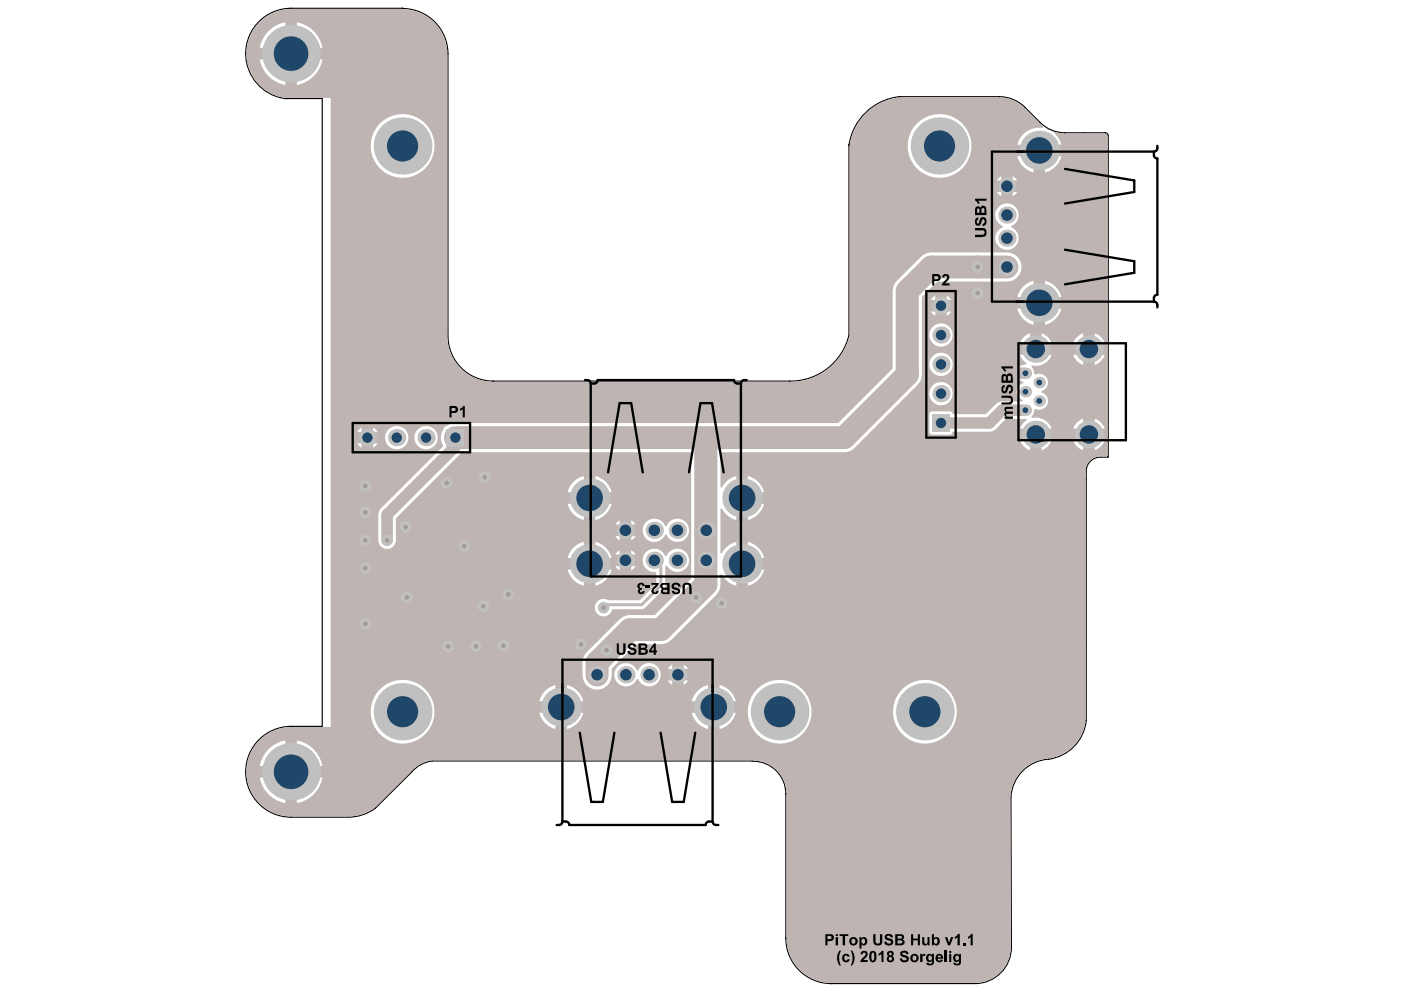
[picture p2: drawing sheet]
<svg xmlns="http://www.w3.org/2000/svg" width="297mm" height="210mm" viewBox="0 0 297 210" stroke-linecap="round" stroke-linejoin="round" font-family="sans-serif">
<g fill="none" stroke="#000" stroke-width=".24">
<path d="M52 11.3h.1M52 11.3a9.6 9.6 0 0 0 8.2 9.5M61.6 1.8a9.6 9.6 0 0 0-9.6 9.5M61.6 1.8h.1M85.2 1.8h.1M85.2 1.8h-23.6M85.2 1.8a9.7 9.7 0 0 1 9.6 9.6M94.8 11.4h.1M94.8 11.4v59.7a9.6 9.6 0 0 0 9.5 9.5M60.2 20.8h.1M60.2 20.8l.2 .1M60.4 20.9h.1"/>
<path d="M60.4 20.9h7.8v132.8h-6.6M179.6 30.7v40.2a12.7 12.7 0 0 1-12.5 9.7M179.6 30.7h.1M179.6 30.6v.1M179.6 30.6h.1M190.3 20.5a12.1 12.1 0 0 0-10.7 10.1M190.3 20.5h.1M190.4 20.5h-.1M190.4 20.5h.1M190.4 20.5h21a7.6 7.6 0 0 1 5.4 2.2M216.8 22.7h.1M216.8 22.7l3.3 3.2"/>
<path d="M220.1 25.9h.1M220.1 25.9a7.4 7.4 0 0 0 5.2 2.2M225.3 28.1h.1M225.3 28.1h8.6M229.3 28.1h.1M233.9 28.1h.1M233.9 28.1a.61 .61 0 0 1 .6 .6M234.5 28.7v67.9l-.2 .1a4 4 0 0 0-3.8 1.1l-.6 1.2-.1 .7v52.8M234.5 28.7h.1M104.3 80.6h.1M167.1 80.6h.1M167.1 80.6h-62.8"/>
<path d="M61.6 153.7a9.6 9.6 0 0 0-9.6 9.6M61.6 153.7h.1M229.8 152.5a9.2 9.2 0 0 1-7.9 8.1M229.8 152.5h.1M52 163.3h.1M52 163.3a9.6 9.6 0 0 0 9.6 9.6M61.6 172.9h.1M79.4 171a9.6 9.6 0 0 1-5.7 1.9h-12.1M79.5 171h-.1M87.1 163.4l-7.6 7.6M87.1 163.4h.1M159.4 161.1h.1"/>
<path d="M159.4 161.1a6.9 6.9 0 0 1 6.9 6.9M159.4 161.1l-68-.1-2 .6-1.3 .8-1 1M166.3 168h.1M166.3 168v30.5M221.9 160.6a8.5 8.5 0 0 0-8 8l.1 31.6M221.9 160.6h.1M166.3 198.5h.1M166.3 198.5a9.6 9.6 0 0 0 9.6 9.6M175.9 208.1h.1M214 200.2h.1M214 200.2a7.7 7.7 0 0 1-7.7 7.9h-30.4"/>
</g>
<g fill="#a6968d">
<circle cx="127.7" cy="128.6" r=".49"/>
<circle cx="77.3" cy="132" r=".49"/>
<circle cx="77.3" cy="120.2" r=".49"/>
<circle cx="77.3" cy="114.3" r=".49"/>
<circle cx="81.9" cy="114.3" r=".49"/>
<circle cx="94.8" cy="136.8" r=".49"/>
<circle cx="100.7" cy="136.8" r=".49"/>
<circle cx="106.5" cy="136.6" r=".49"/>
<circle cx="77.3" cy="102.8" r=".49"/>
<circle cx="77.3" cy="108.4" r=".49"/>
<circle cx="102.6" cy="101" r=".49"/>
<circle cx="98.2" cy="115.6" r=".49"/>
<circle cx="86.1" cy="126.4" r=".49"/>
<circle cx="85.8" cy="111.5" r=".49"/>
<circle cx="94.5" cy="102.2" r=".49"/>
<circle cx="107.5" cy="125.8" r=".49"/>
<circle cx="102.2" cy="128.3" r=".49"/>
<circle cx="147.3" cy="126.4" r=".49"/>
<circle cx="152.7" cy="127.6" r=".49"/>
<circle cx="128.3" cy="137.6" r=".49"/>
<circle cx="122.9" cy="136.3" r=".49"/>
<circle cx="206.8" cy="56.5" r=".49"/>
<circle cx="206.8" cy="62" r=".49"/>
</g>
<path d="M54.9 4.7a10.2 10.2 0 0 1 7-2.8h23a9.5 9.5 0 0 1 9.7 9.8v59.4a9.7 9.7 0 0 0 9.7 9.7h62.5a12.7 12.7 0 0 0 12.9-10.1v-39.7a11.8 11.8 0 0 1 10.9-10.4h20.5a7.5 7.5 0 0 1 5.6 2.2l3.9 3.8v.4a4.9 4.9 0 0 0-5.4 3.6h9.3a4.4 4.4 0 0 0-1.4-2.4l.1-.3 2.1 .4 8.2-.1a.62 .62 0 0 1 .7 .2 .62 .62 0 0 1 .1 .6v67.6h-1.5a3.1 3.1 0 0 0-3.1 3.1v52.4a9 9 0 0 1-8.7 8.5 8.4 8.4 0 0 0-7.3 8.3l.1 31a7.6 7.6 0 0 1-7.5 8.1h-30.4a9.5 9.5 0 0 1-9.5-9.8v-30.2a7.1 7.1 0 0 0-7.6-7.1h-67.4a7 7 0 0 0-4.6 2.6l-7.2 7.2a8.8 8.8 0 0 1-5.9 2.1h-12.1a9.5 9.5 0 0 1-9.5-9.7 9.5 9.5 0 0 1 9.8-9.3h8.1v-133.1h-9.4a9.4 9.4 0 0 1-8-6.2 9.4 9.4 0 0 1 2.3-9.8zM62.8 4.7v5.4h5.4a6.7 6.7 0 0 0-5.4-5.4zM56.8 6.6a6.6 6.6 0 0 0-1.8 3.5h5.4v-5.4a6.6 6.6 0 0 0-3.6 1.9zM62.8 12.6v5.4a6.7 6.7 0 0 0 5.4-5.4zM55 12.6a6.7 6.7 0 0 0 5.4 5.4v-5.4zM221.1 33.1v3.4a4.7 4.7 0 0 0 3.4-3.4zM215.2 33.1a4.7 4.7 0 0 0 3.5 3.4v-3.4zM192 30.9a6.8 6.8 0 0 0 13.5 0 6.8 6.8 0 0 0-13.5 0zM78.4 30.9a6.8 6.8 0 0 0 13.5 0 6.8 6.8 0 0 0-13.5 0zM214.3 37.3v.9h.9zM211.3 37.7l-.4 .5h.9v-.9zM214.3 40.6v1l.9-1zM210.9 40.6l.9 1v-1zM211.3 43.8a2.45 2.45 0 0 0 .8 4v.3a2.46 2.46 0 0 0-1 3.8 2.46 2.46 0 0 0 3.9 0 2.46 2.46 0 0 0-1-3.8v-.3a2.47 2.47 0 0 0 1.1-3.7 2.47 2.47 0 0 0-3.8-.3zM221.1 59.4v3.4h3.4a4.7 4.7 0 0 0-3.4-3.4zM216.5 60.7l-.6 .7-.7 1.4h3.5v-3.4l-1.5 .7zM200.3 62.5v1h.9zM197.3 62.9l-.4 .6h1v-1zM200.3 65.9v.9l.9-.9zM196.9 65.9l1 .9v-.9zM221.1 65.3v3.4a4.7 4.7 0 0 0 3.4-3.4zM215.2 65.3a4.7 4.7 0 0 0 3.5 3.4v-3.4zM220.4 70.5v2.1h2.1a3.3 3.3 0 0 0-2.1-2.1zM216.6 71.3l-.8 1.3h2.1v-2.1zM231.6 70.5v2.1h2.1a3.3 3.3 0 0 0-2.1-2.1zM227.8 71.3l-.8 1.3h2.2v-2.1zM196.6 70.9a2.5 2.5 0 0 0 5 0 2.5 2.5 0 0 0-5 0zM196.8 87.2l-.2 .5v3.6a.63 .63 0 0 0 .7 .7h3.6a.62 .62 0 0 0 .6-.6l8.3-.1 .8-.5 2.2-2.1h3.5a.64 .64 0 0 1 .9 .2l-.6 .5-.8 1.3h6.7a3.5 3.5 0 0 0-4.2-2.2l-.1-.3a1.81 1.81 0 0 0 .6-1.5l.3-.2a1.85 1.85 0 0 0 2.5-1 1.85 1.85 0 0 0-1.3-2.5v-.3a1.85 1.85 0 0 0 1.3-2.4 1.85 1.85 0 0 0-2.5-1l-.3-.2a1.76 1.76 0 0 0-.6-1.5l.1-.3a3.5 3.5 0 0 0 4.2-2.2h-6.7l.8 1.3 .6 .4-.1 .3a1.74 1.74 0 0 0-1.5 .7h1.3v2.4h-1.3l.9 .6v.3a1.85 1.85 0 0 0-1.4 1.7 1.85 1.85 0 0 0 1.2 1.8v.3l-4.7 .1-.9 .5-2.1 2.1h-7.1a.62 .62 0 0 0-.6-.6h-3.6zM227 75.1a3.3 3.3 0 0 0 2.2 2.1v-2.1zM231.6 75.1v2.1a3.3 3.3 0 0 0 2.1-2.1zM196.6 77.1a2.5 2.5 0 0 0 5 0 2.5 2.5 0 0 0-5 0zM196.6 83.3a2.5 2.5 0 0 0 5 0 2.5 2.5 0 0 0-5 0zM231.6 88.6v2.1h2.1a3.3 3.3 0 0 0-2.1-2.1zM227.8 89.4l-.8 1.3h2.2v-2.1zM78.9 90.5v.9h1zM76 90.9l-.4 .5h.9v-.9zM78.9 93.8v.9l1-.9zM75.6 93.8l.9 .9v-.9zM87.7 92.6a2.47 2.47 0 0 0 4.9 0 2.47 2.47 0 0 0-4.9 0zM81.5 92.6a2.47 2.47 0 0 0 4.9 0 2.47 2.47 0 0 0-4.9 0zM231.6 93.1v2.2a3.3 3.3 0 0 0 2.1-2.2zM220.4 93.1v2.2a3.3 3.3 0 0 0 2.1-2.2zM215.8 93.1a3.3 3.3 0 0 0 2.1 2.2v-2.2zM227 93.1a3.3 3.3 0 0 0 2.2 2.2v-2.2zM94.1 90.3l-.2 .2a3.4 3.4 0 0 0-.1 3.9l-13.5 13.6-.3 .9v5.4a1.86 1.86 0 0 0 1.9 1.9 1.86 1.86 0 0 0 1.9-1.9v-4.6l13.9-14h48.5v26.7l-7.7 7.7h-5.2l-1.6 .5-5.2 5.1a8.7 8.7 0 0 0-3.2 3.7 8.7 8.7 0 0 0 .3 5 3.1 3.1 0 0 0 3.5 1.4 3.1 3.1 0 0 0 2.3-3v-1.3l5.2-5.2h5.2l.8-.1 1.4-.8 9.5-9.5 .8-1.4 .1-2.9 .3-.1a4.6 4.6 0 0 0 3.1 2.4v-9.3a4.6 4.6 0 0 0-3.1 2.5l-.3-.1v-9.3l.3-.1a4.6 4.6 0 0 0 3.1 2.4v-9.3a4.6 4.6 0 0 0-3.1 2.5l-.3-.1v-7.4h26.2l1.5-.4 14.5-14.5 .4-1.5v-16.4l3.3-3.3h14.7a3.1 3.1 0 0 0 3.1-3.1 3.1 3.1 0 0 0-3.1-3.1l-16.8 .1-1.3 .8-5.1 5.1-.5 .6-.4 1.6v16.4l-11.6 11.5h-81a2.66 2.66 0 0 0-1.8 .6zM126 100.7v3.5h3.4a4.7 4.7 0 0 0-3.4-3.5zM158.2 100.7v3.5h3.5a4.7 4.7 0 0 0-3.5-3.5zM121.3 102l-.6 .7-.6 1.5h3.4v-3.5l-1.4 .7zM126 106.6v3.4a4.7 4.7 0 0 0 3.4-3.4zM158.2 106.6v3.4a4.7 4.7 0 0 0 3.5-3.4zM120.1 106.6a4.7 4.7 0 0 0 3.4 3.4v-3.4zM133.5 110.1v.9h1zM130.6 110.5l-.4 .5h.9v-.9zM136.7 110.5a2.47 2.47 0 0 0 .4 3.8 2.47 2.47 0 0 0 3.6-1.2h.3a2.46 2.46 0 0 0 3.8 1.1 2.46 2.46 0 0 0 0-3.9 2.46 2.46 0 0 0-3.8 1h-.3a2.45 2.45 0 0 0-4-.8zM133.5 113.4v1l1-1zM130.2 113.4l.9 1v-1zM133.5 116.4v.9h1zM130.6 116.8l-.4 .5h.9v-.9zM136.7 116.8a2.46 2.46 0 0 0-.5 2.8 2.46 2.46 0 0 0 2.4 1.4l.3 .2v2.3l-3.5 3.5h-6.7a1.85 1.85 0 0 0-2.7 .8 1.85 1.85 0 0 0 1.1 2.5 1.85 1.85 0 0 0 2.4-1.4h6.3l.6-.3 4.3-4.3v-4.5l.4-.1a2.47 2.47 0 0 0 3.9 .7 2.47 2.47 0 0 0-.2-3.8 2.47 2.47 0 0 0-3.8 1h-.3a2.45 2.45 0 0 0-4-.8zM126 114.6v3.5h3.4a4.7 4.7 0 0 0-3.4-3.5zM158.2 114.6v3.5h3.5a4.7 4.7 0 0 0-3.5-3.5zM121.3 115.9l-.6 .7-.6 1.5h3.4v-3.5l-1.4 .7zM133.5 119.8v.9l1-.9zM130.2 119.8l.9 .9v-.9zM126 120.5v3.4a4.7 4.7 0 0 0 3.4-3.4zM158.2 120.5v3.4a4.7 4.7 0 0 0 3.5-3.4zM120.1 120.5a4.7 4.7 0 0 0 3.4 3.4v-3.4zM144.7 140.6v.9h.9zM141.7 141l-.4 .5h.9v-.9zM130.7 141a2.47 2.47 0 0 0 .4 3.8 2.47 2.47 0 0 0 3.6-1.1h.3a2.46 2.46 0 0 0 3.8 1 2.46 2.46 0 0 0 0-3.9 2.46 2.46 0 0 0-3.8 1.1h-.3a2.45 2.45 0 0 0-4-.9zM144.7 144v.9l.9-.9zM141.3 144l.9 .9v-.9zM152.2 145v3.4h3.5a4.7 4.7 0 0 0-3.5-3.4zM147.6 146.2l-.6 .7-.7 1.5h3.5v-3.4l-1.5 .6zM120 145v3.4h3.4a4.7 4.7 0 0 0-3.4-3.4zM115.3 146.2l-.6 .7-.6 1.5h3.4v-3.4l-1.4 .6zM152.2 150.8v3.5a4.7 4.7 0 0 0 3.5-3.5zM146.3 150.8a4.7 4.7 0 0 0 3.5 3.5v-3.5zM120 150.8v3.5a4.7 4.7 0 0 0 3.4-3.5zM114.1 150.8a4.7 4.7 0 0 0 3.4 3.5v-3.5zM188.9 150.6a6.8 6.8 0 0 0 13.5 0 6.8 6.8 0 0 0-13.5 0zM158.2 150.6a6.8 6.8 0 0 0 13.5 0 6.8 6.8 0 0 0-13.5 0zM78.4 150.6a6.8 6.8 0 0 0 13.5 0 6.8 6.8 0 0 0-13.5 0zM62.8 156.7v5.4h5.4a6.7 6.7 0 0 0-5.4-5.4zM56.8 158.5a6.6 6.6 0 0 0-1.8 3.6h5.4v-5.4a6.6 6.6 0 0 0-3.6 1.8zM62.8 164.5v5.4a6.7 6.7 0 0 0 5.4-5.4zM55 164.5a6.7 6.7 0 0 0 5.4 5.4v-5.4z" fill="#beb5b2"/>
<path d="M138.4 118.6l1.4 1.3v4l-4 4.1h-7.2l-.6 .6h-.3" fill="none" stroke="#beb5b2" stroke-width=".62"/>
<path d="M98.2 92.6l-16.3 16.3v5.4M216.3 86.8h-4.3l-2.7 2.7h-10.2" fill="none" stroke="#beb5b2" stroke-width="2.4"/>
<path d="M213 56.5h-16l-5.1 5.1v17.7l-13.3 13.3h-82.3M149.3 93.5v30.2l-9.5 9.5h-6.5l-4.4 4.4M128.3 138.2l-2 2v2.6" fill="none" stroke="#beb5b2" stroke-width="4.9"/>
<circle cx="127.7" cy="128.6" r="1.22" fill="#c0c0c0"/>
<circle cx="127.7" cy="128.6" r=".49" fill="#a6968d"/>
<circle cx="77.3" cy="132" r="1.22" fill="#c0c0c0"/>
<circle cx="77.3" cy="132" r=".49" fill="#a6968d"/>
<circle cx="77.3" cy="120.2" r="1.22" fill="#c0c0c0"/>
<circle cx="77.3" cy="120.2" r=".49" fill="#a6968d"/>
<circle cx="77.3" cy="114.3" r="1.22" fill="#c0c0c0"/>
<circle cx="77.3" cy="114.3" r=".49" fill="#a6968d"/>
<circle cx="81.9" cy="114.3" r="1.22" fill="#c0c0c0"/>
<circle cx="81.9" cy="114.3" r=".49" fill="#a6968d"/>
<circle cx="94.8" cy="136.8" r="1.22" fill="#c0c0c0"/>
<circle cx="94.8" cy="136.8" r=".49" fill="#a6968d"/>
<circle cx="100.7" cy="136.8" r="1.22" fill="#c0c0c0"/>
<circle cx="100.7" cy="136.8" r=".49" fill="#a6968d"/>
<circle cx="106.5" cy="136.6" r="1.22" fill="#c0c0c0"/>
<circle cx="106.5" cy="136.6" r=".49" fill="#a6968d"/>
<circle cx="77.3" cy="102.8" r="1.22" fill="#c0c0c0"/>
<circle cx="77.3" cy="102.8" r=".49" fill="#a6968d"/>
<circle cx="77.3" cy="108.4" r="1.22" fill="#c0c0c0"/>
<circle cx="77.3" cy="108.4" r=".49" fill="#a6968d"/>
<circle cx="102.6" cy="101" r="1.22" fill="#c0c0c0"/>
<circle cx="102.6" cy="101" r=".49" fill="#a6968d"/>
<circle cx="98.2" cy="115.6" r="1.22" fill="#c0c0c0"/>
<circle cx="98.2" cy="115.6" r=".49" fill="#a6968d"/>
<circle cx="86.1" cy="126.4" r="1.22" fill="#c0c0c0"/>
<circle cx="86.1" cy="126.4" r=".49" fill="#a6968d"/>
<circle cx="85.8" cy="111.5" r="1.22" fill="#c0c0c0"/>
<circle cx="85.8" cy="111.5" r=".49" fill="#a6968d"/>
<circle cx="94.5" cy="102.2" r="1.22" fill="#c0c0c0"/>
<circle cx="94.5" cy="102.2" r=".49" fill="#a6968d"/>
<circle cx="107.5" cy="125.8" r="1.22" fill="#c0c0c0"/>
<circle cx="107.5" cy="125.8" r=".49" fill="#a6968d"/>
<circle cx="102.2" cy="128.3" r="1.22" fill="#c0c0c0"/>
<circle cx="102.2" cy="128.3" r=".49" fill="#a6968d"/>
<circle cx="147.3" cy="126.4" r="1.22" fill="#c0c0c0"/>
<circle cx="147.3" cy="126.4" r=".49" fill="#a6968d"/>
<circle cx="152.7" cy="127.6" r="1.22" fill="#c0c0c0"/>
<circle cx="152.7" cy="127.6" r=".49" fill="#a6968d"/>
<circle cx="128.3" cy="137.6" r="1.22" fill="#c0c0c0"/>
<circle cx="128.3" cy="137.6" r=".49" fill="#a6968d"/>
<circle cx="122.9" cy="136.3" r="1.22" fill="#c0c0c0"/>
<circle cx="122.9" cy="136.3" r=".49" fill="#a6968d"/>
<circle cx="206.8" cy="56.5" r="1.22" fill="#c0c0c0"/>
<circle cx="206.8" cy="56.5" r=".49" fill="#a6968d"/>
<circle cx="206.8" cy="62" r="1.22" fill="#c0c0c0"/>
<circle cx="206.8" cy="62" r=".49" fill="#a6968d"/>
<circle cx="58.1" cy="166.8" r=".73" fill="#c0c0c0"/>
<circle cx="58.1" cy="166.8" r=".49" fill="#1f4769"/>
<circle cx="56.7" cy="163.3" r=".73" fill="#c0c0c0"/>
<circle cx="56.7" cy="163.3" r=".49" fill="#1f4769"/>
<circle cx="58.1" cy="14.8" r=".73" fill="#c0c0c0"/>
<circle cx="58.1" cy="14.8" r=".49" fill="#1f4769"/>
<circle cx="58.1" cy="7.9" r=".73" fill="#c0c0c0"/>
<circle cx="58.1" cy="7.9" r=".49" fill="#1f4769"/>
<circle cx="61.6" cy="168.2" r=".73" fill="#c0c0c0"/>
<circle cx="61.6" cy="168.2" r=".49" fill="#1f4769"/>
<circle cx="61.6" cy="158.4" r=".73" fill="#c0c0c0"/>
<circle cx="61.6" cy="158.4" r=".49" fill="#1f4769"/>
<circle cx="66.5" cy="163.3" r=".73" fill="#c0c0c0"/>
<circle cx="66.5" cy="163.3" r=".49" fill="#1f4769"/>
<circle cx="77.7" cy="92.6" r="1.83" fill="#c0c0c0"/>
<circle cx="77.7" cy="92.6" r="1.1" fill="#1f4769"/>
<circle cx="132.4" cy="142.8" r="1.83" fill="#c0c0c0"/>
<circle cx="132.4" cy="142.8" r="1.22" fill="#1f4769"/>
<circle cx="132.3" cy="112.2" r="1.83" fill="#c0c0c0"/>
<circle cx="132.3" cy="112.2" r="1.22" fill="#1f4769"/>
<circle cx="137.3" cy="142.8" r="1.83" fill="#c0c0c0"/>
<circle cx="137.3" cy="142.8" r="1.22" fill="#1f4769"/>
<circle cx="216.9" cy="86.8" r="1.22" fill="#c0c0c0"/>
<circle cx="216.9" cy="86.8" r=".61" fill="#1f4769"/>
<circle cx="216.9" cy="82.9" r="1.22" fill="#c0c0c0"/>
<circle cx="216.9" cy="82.9" r=".61" fill="#1f4769"/>
<circle cx="58.1" cy="159.9" r=".73" fill="#c0c0c0"/>
<circle cx="58.1" cy="159.9" r=".49" fill="#1f4769"/>
<circle cx="56.7" cy="11.3" r=".73" fill="#c0c0c0"/>
<circle cx="56.7" cy="11.3" r=".49" fill="#1f4769"/>
<circle cx="61.6" cy="16.2" r=".73" fill="#c0c0c0"/>
<circle cx="61.6" cy="16.2" r=".49" fill="#1f4769"/>
<circle cx="61.6" cy="6.5" r=".73" fill="#c0c0c0"/>
<circle cx="61.6" cy="6.5" r=".49" fill="#1f4769"/>
<circle cx="66.5" cy="11.3" r=".73" fill="#c0c0c0"/>
<circle cx="66.5" cy="11.3" r=".49" fill="#1f4769"/>
<circle cx="132.3" cy="118.6" r="1.83" fill="#c0c0c0"/>
<circle cx="132.3" cy="118.6" r="1.22" fill="#1f4769"/>
<circle cx="216.9" cy="79" r="1.22" fill="#c0c0c0"/>
<circle cx="216.9" cy="79" r=".61" fill="#1f4769"/>
<circle cx="65" cy="166.8" r=".73" fill="#c0c0c0"/>
<circle cx="65" cy="166.8" r=".49" fill="#1f4769"/>
<circle cx="65" cy="14.8" r=".73" fill="#c0c0c0"/>
<circle cx="65" cy="14.8" r=".49" fill="#1f4769"/>
<circle cx="65" cy="7.9" r=".73" fill="#c0c0c0"/>
<circle cx="65" cy="7.9" r=".49" fill="#1f4769"/>
<path d="M94.5 90.8h3.7v3.6h-3.7z" fill-rule="evenodd" fill="#c0c0c0"/>
<circle cx="96.3" cy="92.6" r="1.1" fill="#1f4769"/>
<circle cx="90.1" cy="92.6" r="1.83" fill="#c0c0c0"/>
<circle cx="90.1" cy="92.6" r="1.1" fill="#1f4769"/>
<circle cx="126.3" cy="142.8" r="1.83" fill="#c0c0c0"/>
<circle cx="126.3" cy="142.8" r="1.22" fill="#1f4769"/>
<circle cx="138.4" cy="112.2" r="1.83" fill="#c0c0c0"/>
<circle cx="138.4" cy="112.2" r="1.22" fill="#1f4769"/>
<circle cx="149.4" cy="112.2" r="1.83" fill="#c0c0c0"/>
<circle cx="149.4" cy="112.2" r="1.22" fill="#1f4769"/>
<circle cx="199.1" cy="83.3" r="1.83" fill="#c0c0c0"/>
<circle cx="199.1" cy="83.3" r="1.1" fill="#1f4769"/>
<circle cx="199.1" cy="77.1" r="1.83" fill="#c0c0c0"/>
<circle cx="199.1" cy="77.1" r="1.1" fill="#1f4769"/>
<circle cx="65" cy="159.9" r=".73" fill="#c0c0c0"/>
<circle cx="65" cy="159.9" r=".49" fill="#1f4769"/>
<circle cx="138.4" cy="118.6" r="1.83" fill="#c0c0c0"/>
<circle cx="138.4" cy="118.6" r="1.22" fill="#1f4769"/>
<circle cx="149.4" cy="118.6" r="1.83" fill="#c0c0c0"/>
<circle cx="149.4" cy="118.6" r="1.22" fill="#1f4769"/>
<circle cx="157" cy="119.3" r="4.2" fill="#c0c0c0"/>
<circle cx="157" cy="119.3" r="2.81" fill="#1f4769"/>
<circle cx="157" cy="105.4" r="4.2" fill="#c0c0c0"/>
<circle cx="157" cy="105.4" r="2.81" fill="#1f4769"/>
<path d="M197.3 87.7h3.6v3.6h-3.6z" fill-rule="evenodd" fill="#c0c0c0"/>
<circle cx="199.1" cy="89.5" r="1.1" fill="#1f4769"/>
<circle cx="199.1" cy="70.9" r="1.83" fill="#c0c0c0"/>
<circle cx="199.1" cy="70.9" r="1.1" fill="#1f4769"/>
<circle cx="199.1" cy="64.7" r="1.83" fill="#c0c0c0"/>
<circle cx="199.1" cy="64.7" r="1.1" fill="#1f4769"/>
<circle cx="219.9" cy="80.9" r="1.22" fill="#c0c0c0"/>
<circle cx="219.9" cy="80.9" r=".61" fill="#1f4769"/>
<circle cx="219.9" cy="84.8" r="1.22" fill="#c0c0c0"/>
<circle cx="219.9" cy="84.8" r=".61" fill="#1f4769"/>
<circle cx="213" cy="56.5" r="1.83" fill="#c0c0c0"/>
<circle cx="213" cy="56.5" r="1.22" fill="#1f4769"/>
<circle cx="213" cy="50.4" r="1.83" fill="#c0c0c0"/>
<circle cx="213" cy="50.4" r="1.22" fill="#1f4769"/>
<circle cx="213" cy="45.5" r="1.83" fill="#c0c0c0"/>
<circle cx="213" cy="45.5" r="1.22" fill="#1f4769"/>
<circle cx="213" cy="39.4" r="1.83" fill="#c0c0c0"/>
<circle cx="213" cy="39.4" r="1.22" fill="#1f4769"/>
<circle cx="151" cy="149.6" r="4.2" fill="#c0c0c0"/>
<circle cx="151" cy="149.6" r="2.81" fill="#1f4769"/>
<circle cx="230.4" cy="91.9" r="2.92" fill="#c0c0c0"/>
<circle cx="230.4" cy="91.9" r="1.96" fill="#1f4769"/>
<circle cx="230.4" cy="73.9" r="2.92" fill="#c0c0c0"/>
<circle cx="230.4" cy="73.9" r="1.95" fill="#1f4769"/>
<circle cx="143.4" cy="142.8" r="1.83" fill="#c0c0c0"/>
<circle cx="143.4" cy="142.8" r="1.22" fill="#1f4769"/>
<circle cx="143.3" cy="112.2" r="1.83" fill="#c0c0c0"/>
<circle cx="143.3" cy="112.2" r="1.22" fill="#1f4769"/>
<circle cx="83.9" cy="92.6" r="1.83" fill="#c0c0c0"/>
<circle cx="83.9" cy="92.6" r="1.1" fill="#1f4769"/>
<circle cx="61.6" cy="163.3" r="6.1" fill="#c0c0c0"/>
<circle cx="61.6" cy="163.3" r="3.7" fill="#1f4769"/>
<circle cx="143.3" cy="118.6" r="1.83" fill="#c0c0c0"/>
<circle cx="143.3" cy="118.6" r="1.22" fill="#1f4769"/>
<circle cx="124.7" cy="119.3" r="4.2" fill="#c0c0c0"/>
<circle cx="124.7" cy="119.3" r="2.81" fill="#1f4769"/>
<circle cx="124.7" cy="105.4" r="4.2" fill="#c0c0c0"/>
<circle cx="124.7" cy="105.4" r="2.81" fill="#1f4769"/>
<circle cx="219.9" cy="64.1" r="4.2" fill="#c0c0c0"/>
<circle cx="219.9" cy="64.1" r="2.81" fill="#1f4769"/>
<circle cx="61.6" cy="11.3" r="6.1" fill="#c0c0c0"/>
<circle cx="61.6" cy="11.3" r="3.7" fill="#1f4769"/>
<circle cx="118.7" cy="149.6" r="4.2" fill="#c0c0c0"/>
<circle cx="118.7" cy="149.6" r="2.81" fill="#1f4769"/>
<circle cx="85.2" cy="150.6" r="6.1" fill="#c0c0c0"/>
<circle cx="85.2" cy="150.6" r="3.3" fill="#1f4769"/>
<circle cx="85.2" cy="30.9" r="6.1" fill="#c0c0c0"/>
<circle cx="85.2" cy="30.9" r="3.3" fill="#1f4769"/>
<circle cx="219.1" cy="91.9" r="2.92" fill="#c0c0c0"/>
<circle cx="219.1" cy="91.9" r="1.96" fill="#1f4769"/>
<circle cx="195.7" cy="150.6" r="6.1" fill="#c0c0c0"/>
<circle cx="195.7" cy="150.6" r="3.3" fill="#1f4769"/>
<circle cx="164.9" cy="150.6" r="6.1" fill="#c0c0c0"/>
<circle cx="164.9" cy="150.6" r="3.3" fill="#1f4769"/>
<circle cx="219.9" cy="31.8" r="4.2" fill="#c0c0c0"/>
<circle cx="219.9" cy="31.8" r="2.81" fill="#1f4769"/>
<circle cx="219.1" cy="73.9" r="2.92" fill="#c0c0c0"/>
<circle cx="219.1" cy="73.9" r="1.96" fill="#1f4769"/>
<circle cx="198.8" cy="30.9" r="6.1" fill="#c0c0c0"/>
<circle cx="198.8" cy="30.9" r="3.3" fill="#1f4769"/>
<g fill="none" stroke="#000" stroke-width=".49">
<path d="M225.3 35.7l14.7 2.5v2.4l-14.7 2.5M244.1 32.1v.7a.73 .73 0 0 0 .8 .7v28.9a.73 .73 0 0 0-.8 .7v.7M244.1 32.1h-34.2v31.7h34.2M244.9 30.9a.9 .9 0 0 1-.8 1.2M225.3 52.8l14.7 2.5v2.4l-14.7 2.5M196 61.6h6.2v31h-6.2zM215.5 72.6h22.7v20.5h-22.7zM244.1 63.8a.86 .86 0 0 1 .8 1.2M74.6 89.5h24.9v6.2h-24.9zM123.8 80.4a.9 .9 0 0 1 1.2 .8M125 81.2h.7a.73 .73 0 0 0 .8-.8h28.8a.73 .73 0 0 0 .7 .8h.8M125 81.2v40.8h31.8v-40.8"/>
<path d="M128.6 100l2.5-14.7h2.4l2.5 14.7M145.8 100l2.4-14.7h2.4l2.5 14.7M158 80.4a.9 .9 0 0 0-1.2 .8M122.7 155l2.4 14.7h2.4l2.5-14.7M139.8 155l2.4 14.7h2.5l2.4-14.7M119 173.8v-34.2h31.8v34.2M119 173.8a.86 .86 0 0 1-1.2 .8M119 173.8h.7a.73 .73 0 0 1 .8 .8h28.8a.73 .73 0 0 1 .7-.8h.8M150.8 173.8a.86 .86 0 0 0 1.2 .8"/>
</g>
<g fill="#000">
<path d="M199.5 58.2l.6-.2a.66 .66 0 0 1 .6 .2 .66 .66 0 0 1 .1 .7l-.8 1.1h.9v.4h-1.6l.2-.7 .6-.6a.36 .36 0 0 0 .3-.5 .36 .36 0 0 0-.6-.1v.2h-.5zM206.3 48.2h1.5a.99 .99 0 0 1 .9 .8 .99 .99 0 0 1-.5 1.1l-1.9 .1v-.5h1.3a.52 .52 0 0 0 .7-.5 .52 .52 0 0 0-.7-.5h-1.3zM206.3 46.3l.7-.3v.4a.46 .46 0 0 0-.3 .5 .46 .46 0 0 0 .3 .4l.2-.5a.79 .79 0 0 1 1-.9 .79 .79 0 0 1 .5 1.2l-.1 .4-.4 .3-.3 .1-.1-.5a.47 .47 0 0 0 .5-.5 .47 .47 0 0 0-.5-.5l-.3 1a.68 .68 0 0 1-1 .2 .68 .68 0 0 1-.2-.9zM206.3 42h2.4v.5h-1.7l.3 .6h-.4l-.2-.4-.4-.3zM211.9 77.5h2.4v.5h-1.7l.3 .6h-.4l-.2-.4-.4-.3zM97.3 86.5l.6-.4 .1-.2h.3v2.4h-.4v-1.7l-.6 .3zM211.9 83.7h1.5a.97 .97 0 0 1 .9 .6 .97 .97 0 0 1-.2 1l-.4 .3h-1.8v-.4h1.3a.49 .49 0 0 0 .7-.3 .49 .49 0 0 0-.4-.7h-1.6zM212.6 86.3l.2-.2h1.5v.4h-1a.33 .33 0 0 0-.4 .4 .33 .33 0 0 0 .5 .2h.9v.5h-1a.33 .33 0 0 0-.4 .4 .33 .33 0 0 0 .5 .1h.9v.5h-1.7v-.4l.1-.1a.58 .58 0 0 1 .1-1l-.3-.3zM211.9 81.8l.7-.4-.1 .5a.48 .48 0 0 0-.3 .5 .48 .48 0 0 0 .4 .4l.3-.9a.77 .77 0 0 1 1-.4 .77 .77 0 0 1 .4 1l-.1 .5-.5 .3-.2 .1-.1-.5a.5 .5 0 0 0 .5-.5 .5 .5 0 0 0-.4-.5l-.3 .7a.71 .71 0 0 1-1 .5 .71 .71 0 0 1-.3-1zM130.5 136.1h.4v1.4a.51 .51 0 0 0 .5 .7 .51 .51 0 0 0 .5-.8v-1.3h.5l-.1 2.1-.3 .3-.6 .1a.83 .83 0 0 1-.9-1.2zM132.9 136.4h.1a.93 .93 0 0 1 .9-.3 .93 .93 0 0 1 .7 .7l-.4 .1a.45 .45 0 0 0-.5-.4 .45 .45 0 0 0-.4 .3l.6 .3a.79 .79 0 0 1 .8 .9 .79 .79 0 0 1-1.2 .6l-.4-.2-.3-.4-.1-.2 .5-.1a.5 .5 0 0 0 .5 .5 .5 .5 0 0 0 .5-.4l-.9-.4a.59 .59 0 0 1-.4-1zM135 123.6l.4-.3h.5l.4 .2 .1 .5h-.4a.36 .36 0 0 0-.4-.3 .36 .36 0 0 0-.4 .4 .36 .36 0 0 0 .4 .3h.2v.4a.28 .28 0 0 0-.4 .2 .28 .28 0 0 0 .3 .3 .28 .28 0 0 0 .3-.3l.4 .1-.1 .1a.66 .66 0 0 1-1 .5 .66 .66 0 0 1 0-1.1 .6 .6 0 0 1-.3-1z"/>
<path d="M136.6 124h.8v.4h-.8zM137.8 123.4h1.6l-.2 .5-.5 .5a.6 .6 0 0 0-.3 .9h.3l.2-.3h.5l-.3 .6-.8 .1a.79 .79 0 0 1-.5-.8 .79 .79 0 0 1 .6-.7l.3-.5h-.9zM142.2 123.6l.5-.3 .8 .1 .4 .3 .1 .3-.5 .2a.5 .5 0 0 0-.4-.5 .5 .5 0 0 0-.6 .4l1 .4a.67 .67 0 0 1 .3 .9 .67 .67 0 0 1-.9 .3h-.2a.63 .63 0 0 1-.5-.7h.4a.46 .46 0 0 0 .4 .3 .46 .46 0 0 0 .5-.3l-.8-.3a.7 .7 0 0 1-.5-1.1zM144.5 123.6l.5-.3h.7l.4 .2 .2 .8v1.4h-.5v-1.3a.5 .5 0 0 0-.4-.7 .5 .5 0 0 0-.5 .7v1.3h-.5zM184.7 197.7h.5v1.3a.49 .49 0 0 0 .5 .7 .49 .49 0 0 0 .5-.7v-1.3h.5l-.2 2.1-.6 .3-.8-.1-.3-.4zM187.2 197.9l.5-.3h.5a.74 .74 0 0 1 .7 .8h-.4a.44 .44 0 0 0-.5-.4 .44 .44 0 0 0-.4 .4l1 .3a.69 .69 0 0 1 .4 .8 .69 .69 0 0 1-.8 .5h-.4a.74 .74 0 0 1-.8-.7h.5a.52 .52 0 0 0 .5 .4 .52 .52 0 0 0 .5-.4l-.7-.3a.71 .71 0 0 1-.6-1.1zM177.5 201.2l.4-.1-.4 1.1v1.1l.4 1-.4-.1-.4-1v-1zM177.6 197.7h1.9v.3h-.7v2h-.5v-2h-.7zM178.3 202.1l.7-.3a.76 .76 0 0 1 .8 .6h-.5a.4 .4 0 0 0-.5-.2 .4 .4 0 0 0-.1 .6 .35 .35 0 0 0 .2 .4 .35 .35 0 0 0 .4-.3l.5 .2a.87 .87 0 0 1-1.3 .4 .87 .87 0 0 1-.2-1.3zM180 201.1l.4 .2 .4 1.3-.2 1.1-.3 .6h-.3l.4-1.5-.1-.9zM182.1 201.5l.3-.2 .4-.1a.77 .77 0 0 1 .8 .6 .77 .77 0 0 1-.5 .9l-.4 .4h.9v.5h-1.6l.1-.5 .7-.7a.4 .4 0 0 0 .3-.5 .4 .4 0 0 0-.5-.3l-.1 .3h-.5zM185.9 201.8l.4-.2 .2-.4h.4v2.4h-.4v-1.7l-.6 .3z"/>
<path d="M190.5 201.5l.3-.3h.7a.64 .64 0 0 1 .7 .7h-.4a.46 .46 0 0 0-.5-.3 .46 .46 0 0 0-.4 .3l.9 .3a.77 .77 0 0 1 .4 1 .77 .77 0 0 1-1 .4l-.6-.2-.2-.3-.1-.3h.5a.51 .51 0 0 0 .5 .4 .51 .51 0 0 0 .5-.4l-.8-.4a.65 .65 0 0 1-.5-.9zM192.8 197.7h.4v.9h1v-.9h.4v2.3h-.4v-1h-1v1h-.4zM194.7 201.8h.4v.3l.3-.3h.3v.5a.33 .33 0 0 0-.5 0 .33 .33 0 0 0 0 .5v.8h-.5zM195.1 198.3h.4v.9a.38 .38 0 0 0 .4 .5 .38 .38 0 0 0 .3-.5v-.9h.5v1.7h-.4v-.2l-.2 .1a.59 .59 0 0 1-.7 .1 .59 .59 0 0 1-.3-.6zM199.9 201.2h.5v2.4h-.5zM199.9 198.3h.5l.4 1.2 .4-1.2h.5l-.7 1.7h-.4zM202 198.2l.3-.1 .4-.5h.4v2.4h-.5v-1.7l-.6 .4zM203.8 199.6h.5v.4h-.5zM204.8 198.2l.5-.3 .1-.3h.4v2.4h-.4v-1.7l-.6 .4z"/>
<path d="M206.4 43.8h.1a.53 .53 0 0 1 .9 .2l.1-.1a.65 .65 0 0 1 .8-.3 .65 .65 0 0 1 .3 .9l.1 1h-2.4zM206.7 44.2v.8h.5v-.3a.33 .33 0 0 0 0-.5 .33 .33 0 0 0-.5 0zM207.7 44.1v.9h.6v-.4a.39 .39 0 0 0-.1-.5 .39 .39 0 0 0-.5 0z"/>
<path d="M197.2 58h1a.78 .78 0 0 1 .8 .9 .78 .78 0 0 1-1 .6h-.3v.9h-.5zM197.7 58.4v.7h.3a.36 .36 0 0 0 .5-.2 .36 .36 0 0 0-.3-.5z"/>
<path d="M95.1 85.9h.9a.78 .78 0 0 1 .9 .9 .78 .78 0 0 1-1.1 .6h-.3v.9h-.4zM95.5 86.3v.7h.3a.36 .36 0 0 0 .5-.2 .36 .36 0 0 0-.2-.5z"/>
<path d="M212 79.3h.1a.57 .57 0 0 1 .9 .1 .68 .68 0 0 1 .9-.3 .68 .68 0 0 1 .3 .8l.1 1.1h-2.4zM212.3 79.7v.8h.5v-.3a.33 .33 0 0 0 0-.4 .33 .33 0 0 0-.4-.1zM213.3 79.6l-.1 .9h.7v-.4a.39 .39 0 0 0-.1-.5 .39 .39 0 0 0-.5 0z"/>
<path d="M135.1 136.1h1a.62 .62 0 0 1 .8 .4 .62 .62 0 0 1-.3 .8h.2a.72 .72 0 0 1 .2 .9 .72 .72 0 0 1-.9 .4h-1zM135.6 136.6v.5h.4a.29 .29 0 0 0 .4-.1 .29 .29 0 0 0-.2-.4zM135.6 137.5v.6h.4a.38 .38 0 0 0 .6-.3 .38 .38 0 0 0-.6-.3z"/>
<path d="M138.4 136.1h.3v1.5h.3v.5h-.3v.5h-.4v-.5h-1v-.5zM138.3 136.8l-.5 .8h.5z"/>
<path d="M139.7 123.7h.1a.95 .95 0 0 1 1.1-.3h.8v2.3h-1.1a.61 .61 0 0 1-.8-.3 .61 .61 0 0 1 .3-.8l-.1-.1a.65 .65 0 0 1-.3-.8zM140.3 124.9a.39 .39 0 0 0 .1 .4 .39 .39 0 0 0 .4 0h.4v-.5zM140.2 123.9a.41 .41 0 0 0 .1 .4 .41 .41 0 0 0 .5 .1h.4v-.7z"/>
<path d="M176.8 197.7h.5v.3h-.5zM176.8 198.3h.5v1.7h-.5z"/>
<path d="M179.7 199.2a.9 .9 0 0 1 1.8 0 .9 .9 0 0 1-1.8 0zM180.2 198.8v.1a.46 .46 0 0 0 .3 .8 .46 .46 0 0 0 .5-.7 .44 .44 0 0 0-.8-.2z"/>
<path d="M181.8 198.3h.4l.1 .2a.76 .76 0 0 1 1 0 .76 .76 0 0 1 .1 1v.2a.7 .7 0 0 1-1.1 .1v.9h-.5zM182.3 198.8a.51 .51 0 0 0 0 .7 .51 .51 0 0 0 .6 .1l.1-.1a.6 .6 0 0 0-.4-.9z"/>
<path d="M189.4 197.7h1a.63 .63 0 0 1 .8 .3 .63 .63 0 0 1-.2 .8 .67 .67 0 0 1 .3 .9 .67 .67 0 0 1-.8 .3h-1.1zM189.9 198v.6h.3a.33 .33 0 0 0 .5-.1 .33 .33 0 0 0-.2-.5zM189.9 199v.7h.4a.39 .39 0 0 0 .4-.1 .39 .39 0 0 0 .1-.4l-.2-.2z"/>
<path d="M174.6 197.7h.9a.77 .77 0 0 1 .9 .8 .77 .77 0 0 1-1 .7h-.3v.8h-.5zM175.1 198v.7h.3a.39 .39 0 0 0 .5-.4 .39 .39 0 0 0-.6-.3z"/>
<path d="M184.1 201.4l.3-.2a.96 .96 0 0 1 1 1.3l-.1 .6a.76 .76 0 0 1-.9 .4 .76 .76 0 0 1-.5-.9zM184.4 201.7v.9a.33 .33 0 0 0 0 .5 .33 .33 0 0 0 .5 0l.1-.8a.49 .49 0 0 0-.4-.7z"/>
<path d="M187.7 201.5l.5-.3a.64 .64 0 0 1 .8 .3 .64 .64 0 0 1-.2 .8 .73 .73 0 0 1 .2 1.1 .73 .73 0 0 1-1.2 0l-.1-.1-.1-.6 .3-.4a.53 .53 0 0 1-.2-.8zM188.1 201.8a.3 .3 0 0 0 .6 0 .3 .3 0 0 0-.6 0zM188.1 202.6a.38 .38 0 0 0 .2 .6 .38 .38 0 0 0 .5-.4 .38 .38 0 0 0-.6-.3z"/>
<path d="M192.6 202.7a.9 .9 0 0 1 1.8 0 .9 .9 0 0 1-1.8 0zM193.1 202.3a.49 .49 0 0 0 0 .8 .49 .49 0 0 0 .8-.2 .49 .49 0 0 0-.1-.6 .49 .49 0 0 0-.7 0z"/>
<path d="M196.1 202l.7-.2 .4 .3v-.3h.4v1.6a.85 .85 0 0 1-.6 .9 .85 .85 0 0 1-1-.4v-.2h.5a.36 .36 0 0 0 .4 .2 .36 .36 0 0 0 .3-.3v-.3l-.2 .1a.8 .8 0 0 1-1-.2 .8 .8 0 0 1 .1-1.1zM196.4 202.4a.53 .53 0 0 0 0 .5 .53 .53 0 0 0 .5 .3l.3-.4a.44 .44 0 0 0-.2-.5 .44 .44 0 0 0-.5 0z"/>
<path d="M197.2 197.7h.4v.8l.1-.1a.82 .82 0 0 1 1 .3 .82 .82 0 0 1 0 1 .66 .66 0 0 1-.5 .4 .66 .66 0 0 1-.7-.3v.2h-.3zM197.7 198.8l-.1 .1a.47 .47 0 0 0 .1 .6 .47 .47 0 0 0 .6 0v-.1a.47 .47 0 0 0 0-.6 .47 .47 0 0 0-.6-.1z"/>
<path d="M198.2 202l.3-.2h.5l.4 .3 .1 .3v.5h-1.1a.32 .32 0 0 0 .2 .4 .32 .32 0 0 0 .4-.3l.5 .2a.87 .87 0 0 1-1.3 .2 .87 .87 0 0 1 0-1.3zM198.5 202.3l-.1 .3h.7l-.2-.4z"/>
<path d="M200.8 201.2h.5v.4h-.5zM200.8 201.8h.5v1.8h-.5z"/>
<path d="M201.8 202.1a.75 .75 0 0 1 1.1 0v-.3h.4v1.6a.86 .86 0 0 1-.5 .9 .86 .86 0 0 1-1-.2l-.1-.4h.6a.33 .33 0 0 0 .3 .2 .33 .33 0 0 0 .3-.3v-.3a.76 .76 0 0 1-1 0 .76 .76 0 0 1-.2-.9zM202.2 202.3l-.1 .1a.44 .44 0 0 0 .1 .7 .44 .44 0 0 0 .7-.2 .44 .44 0 0 0-.1-.6 .44 .44 0 0 0-.6 0z"/>
</g>
</svg>
